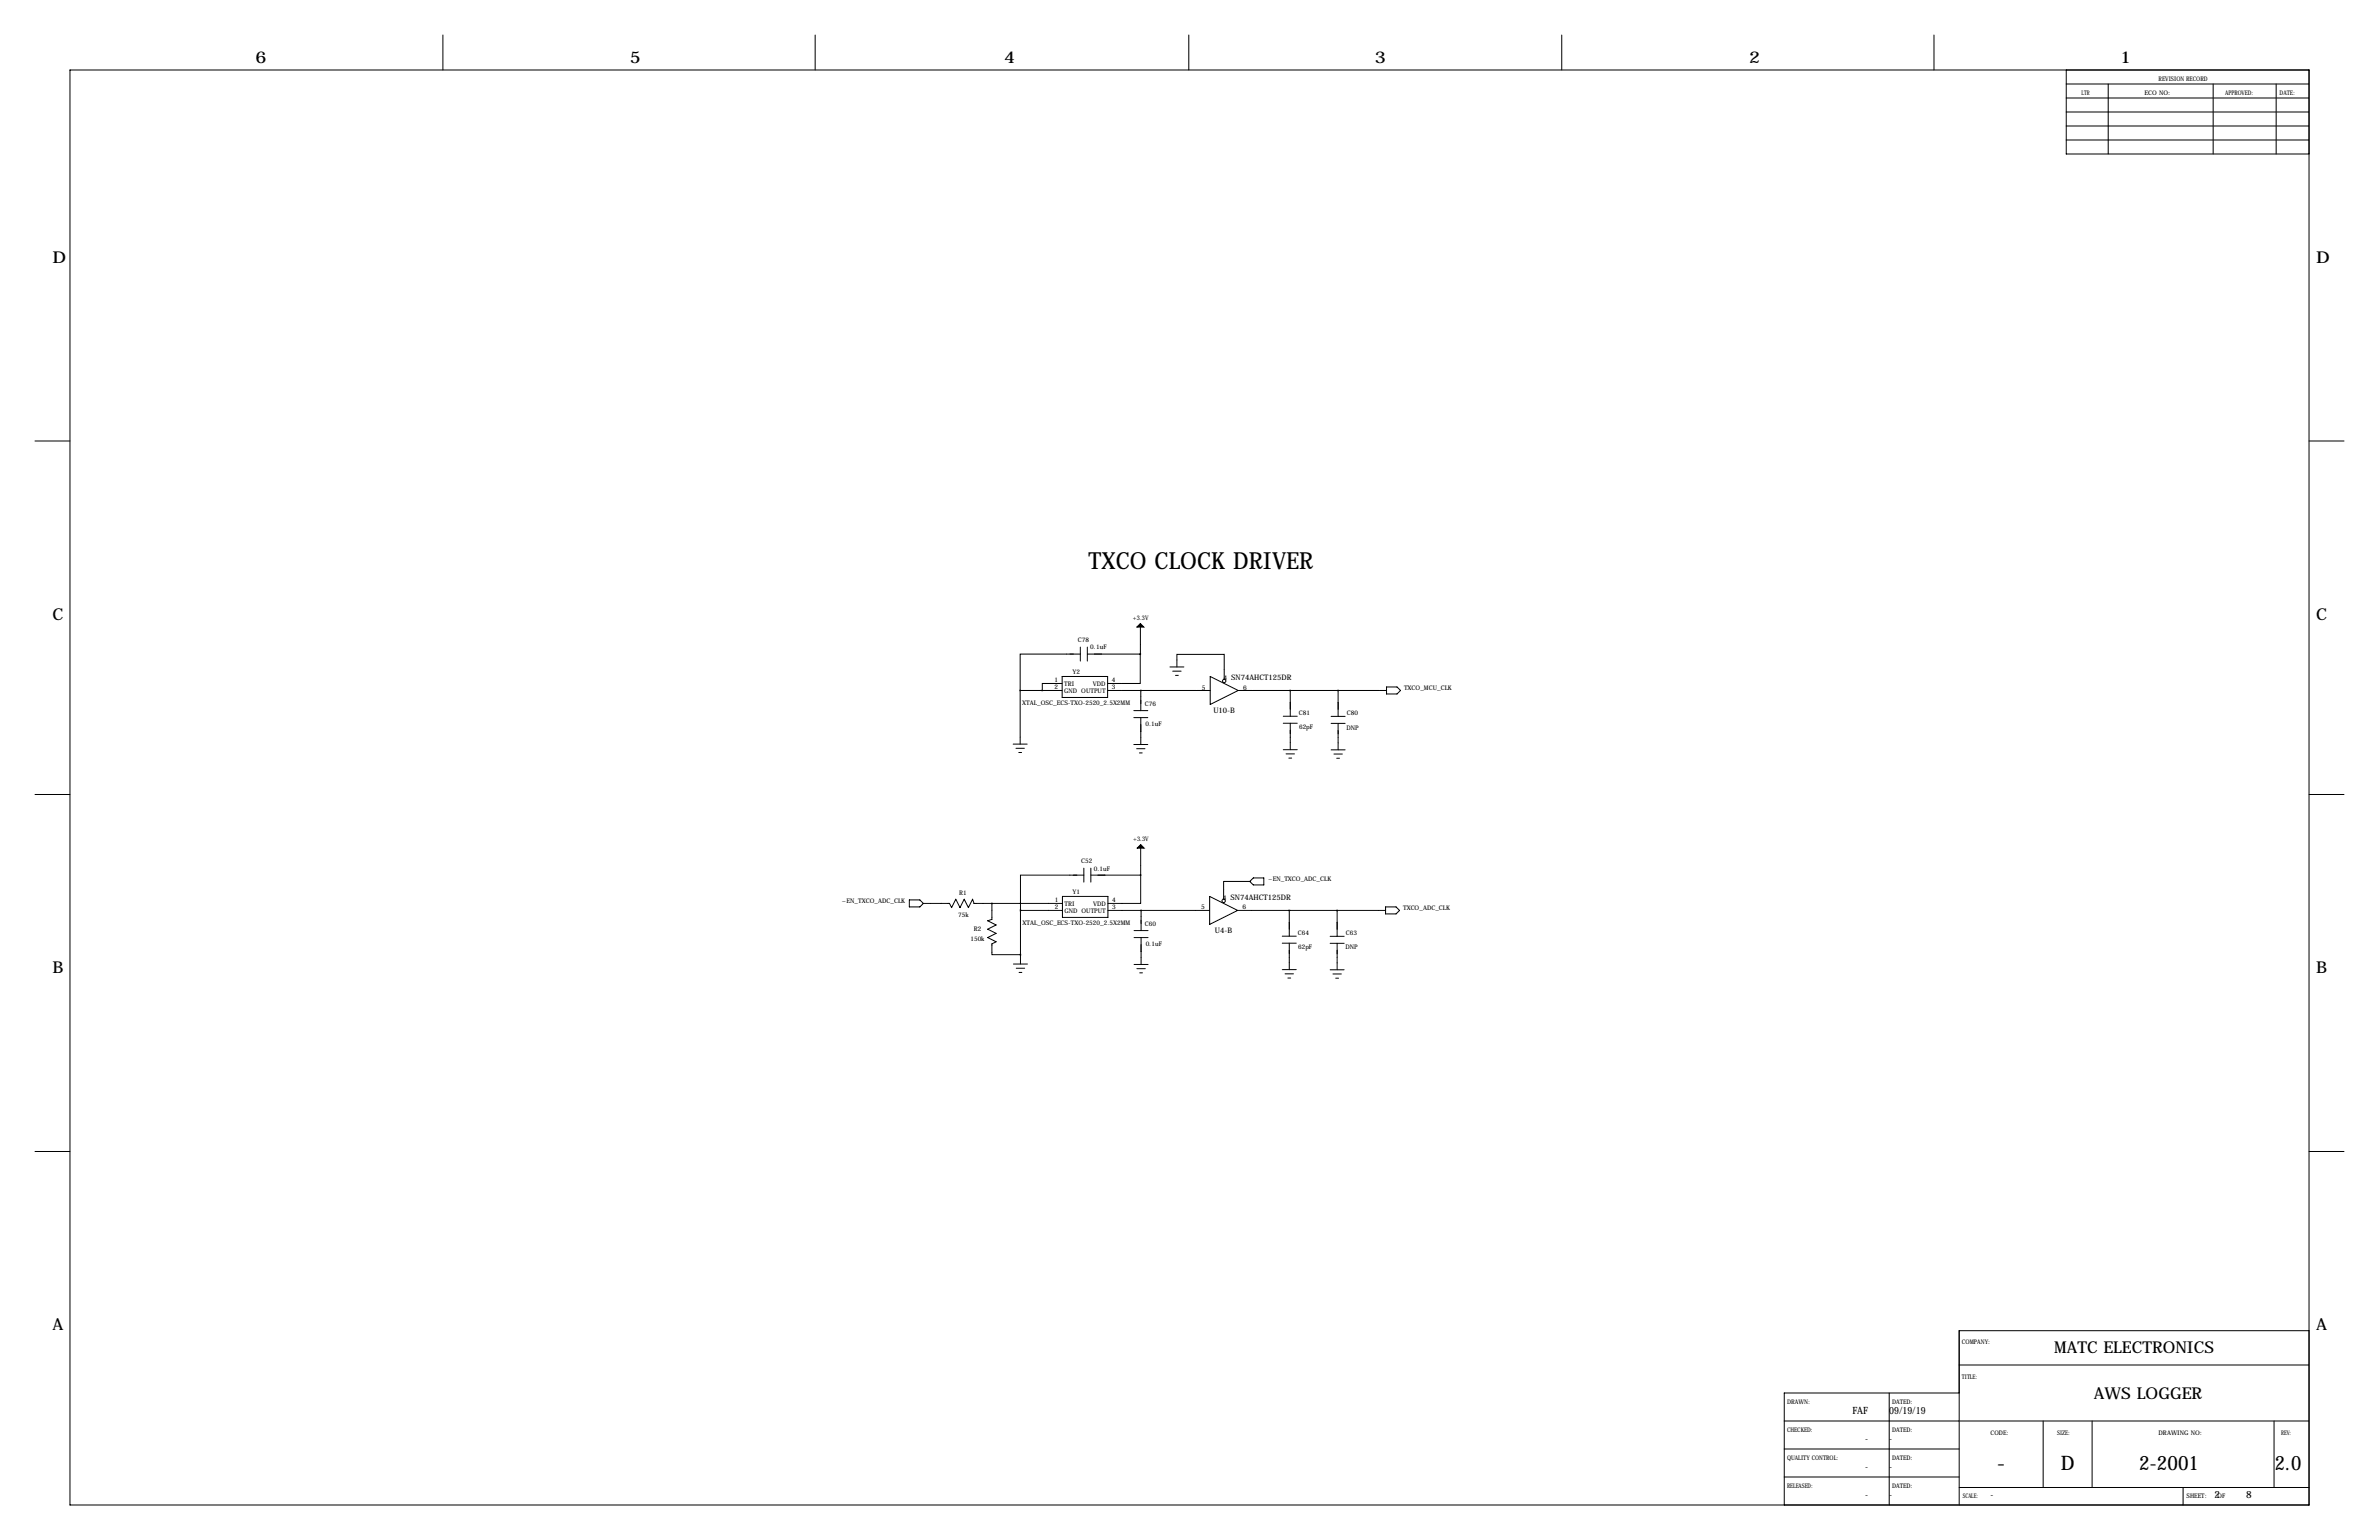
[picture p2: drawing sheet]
<svg xmlns="http://www.w3.org/2000/svg" width="864mm" height="559mm" viewBox="0 0 864 559" stroke-linecap="round" stroke-linejoin="round" font-family="sans-serif">
<defs><g id="words">
<text font-size="8.6" x="395.2" y="206.5">TXCO CLOCK DRIVER</text>
<g font-size="7.3">
<text x="724.9" y="533.4">-</text>
<text x="748.1" y="533.4">D</text>
<text x="776.5" y="533.4">2-2001</text>
<text x="825.7" y="533.4">2.0</text>
</g>
<g font-size="5.9">
<text x="92.7" y="22.9">6</text>
<text x="228.6" y="22.9">5</text>
<text x="364.5" y="22.9">4</text>
<text x="499.1" y="22.9">3</text>
<text x="635" y="22.9">2</text>
<text x="769.6" y="22.9">1</text>
<text x="19" y="95.2">D</text>
<text x="840.7" y="95.2">D</text>
<text x="19" y="224.8">C</text>
<text x="840.7" y="224.8">C</text>
<text x="19" y="353.1">B</text>
<text x="840.7" y="353.1">B</text>
<text x="19" y="482.6">A</text>
<text x="840.7" y="482.6">A</text>
<text x="745.6" y="491">MATC ELECTRONICS</text>
<text x="760.1" y="507.5">AWS LOGGER</text>
</g>
<g font-size="3.6">
<text x="672.4" y="513.1">FAF</text>
<text x="685.8" y="513.1">09/19/19</text>
<text x="677.1" y="523.2">-</text>
<text x="685.8" y="523.2">-</text>
<text x="677.1" y="533.4">-</text>
<text x="685.8" y="533.4">-</text>
<text x="677.1" y="543.6">-</text>
<text x="685.8" y="543.6">-</text>
<text x="722.6" y="543.6">-</text>
<text x="803.9" y="543.6">2</text>
<text x="815.3" y="543.6">8</text>
</g>
<g font-size="2.7">
<text x="446.9" y="246.7">SN74AHCT125DR</text>
<text x="440.5" y="258.8">U10-B</text>
<text x="446.7" y="326.5">SN74AHCT125DR</text>
<text x="441" y="338.6">U4-B</text>
</g>
<g font-size="2.4">
<text x="436.2" y="250.2">5</text>
<text x="444.1" y="246.9">4</text>
<text x="451.3" y="250.2">6</text>
<text x="436" y="330">5</text>
<text x="443.9" y="326.7">4</text>
<text x="451.1" y="330">6</text>
</g>
<g font-size="2.3">
<text x="783.6" y="29.2">REVISION RECORD</text>
<text x="755.6" y="34.3">LTR</text>
<text x="778.5" y="34.3">ECO NO:</text>
<text x="807.7" y="34.3">APPROVED:</text>
<text x="827.5" y="34.3">DATE:</text>
<text x="411.2" y="224.8">+3.3V</text>
<text x="391.3" y="233">C78</text>
<text x="395.8" y="235.7">0.1uF</text>
<text x="389.3" y="244.4">Y2</text>
<text x="382.8" y="247.5">1</text>
<text x="382.8" y="250">2</text>
<text x="386.3" y="248.8">TRI</text>
<text x="386.3" y="251.4">GND OUTPUT</text>
<text x="396.7" y="248.8">VDD</text>
<text x="403.6" y="250">3</text>
<text x="403.6" y="247.5">4</text>
<text x="509.7" y="250.3">TXCO_MCU_CLK</text>
<text x="371.1" y="255.7">XTAL_OSC_ECS-TXO-2520_2.5X2MM</text>
<text x="415.5" y="256">C76</text>
<text x="415.8" y="263.4">0.1uF</text>
<text x="471.5" y="259.5">C81</text>
<text x="488.9" y="259.5">C80</text>
<text x="471.6" y="264.5">62pF</text>
<text x="488.8" y="264.7">DNP</text>
<text x="411.3" y="305.1">+3.3V</text>
<text x="392.5" y="313.2">C52</text>
<text x="397.1" y="315.9">0.1uF</text>
<text x="460.3" y="319.8">~EN_TXCO_ADC_CLK</text>
<text x="305.6" y="327.8">~EN_TXCO_ADC_CLK</text>
<text x="348.2" y="324.7">R1</text>
<text x="382.9" y="327.3">1</text>
<text x="382.9" y="329.8">2</text>
<text x="386.4" y="328.6">TRI</text>
<text x="389.4" y="324.3">Y1</text>
<text x="396.8" y="328.6">VDD</text>
<text x="403.7" y="329.8">3</text>
<text x="403.7" y="327.3">4</text>
<text x="347.9" y="332.7">75k</text>
<text x="371.2" y="335.5">XTAL_OSC_ECS-TXO-2520_2.5X2MM</text>
<text x="386.4" y="331.2">GND OUTPUT</text>
<text x="415.6" y="335.8">C60</text>
<text x="509.3" y="330.1">TXCO_ADC_CLK</text>
<text x="352.3" y="341.4">150k</text>
<text x="353.5" y="337.8">R2</text>
<text x="471.2" y="339.3">C64</text>
<text x="488.5" y="339.3">C63</text>
<text x="415.9" y="343.2">0.1uF</text>
<text x="471.2" y="344.3">62pF</text>
<text x="488.4" y="344.5">DNP</text>
<text x="712.2" y="487.7">COMPANY:</text>
<text x="712.2" y="500.4">TITLE:</text>
<text x="648.7" y="509.3">DRAWN:</text>
<text x="686.8" y="509.3">DATED:</text>
<text x="648.7" y="519.4">CHECKED:</text>
<text x="686.8" y="519.4">DATED:</text>
<text x="722.6" y="520.7">CODE:</text>
<text x="746.8" y="520.7">SIZE:</text>
<text x="783.6" y="520.7">DRAWING NO:</text>
<text x="828" y="520.7">REV:</text>
<text x="648.7" y="529.6">QUALITY CONTROL:</text>
<text x="686.8" y="529.6">DATED:</text>
<text x="648.7" y="539.8">RELEASED:</text>
<text x="686.8" y="539.8">DATED:</text>
<text x="712.5" y="543.6">SCALE:</text>
<text x="793.7" y="543.6">SHEET:</text>
<text x="805" y="543.6">OF</text>
</g>
</g></defs>
<g fill="none" stroke="#000" stroke-width=".36">
<path d="M160.8 12.7v12.7M295.9 12.7v12.7M431.5 12.7v12.7M566.9 12.7v12.7M702.1 12.7v12.7M25.4 25.4h812.8v520.7h-812.8zM750.1 25.4v30.5h88.1M750.1 35.6h88.1M750.1 30.5h88.1M765.3 30.5v25.4M803.4 30.5v25.4M826.3 30.5v25.4"/>
<path d="M750.1 50.8h88.1M750.1 45.7h88.1M750.1 40.6h88.1M12.7 160h12.7M838.2 160h12.7M392.2 237.3h-21.9v13.2M392.2 234.8v5.1M394.7 237.3h19.2M394.7 234.8v5.1M413.9 237.3v10.7h-11.8M414 226.3l-.1 11M370.3 250.5h15.3"/>
<path d="M370.3 250.5v19.5M385.6 248h-7.2v2.5M385.6 245.5h16.5v7.6h-16.5zM402.1 250.5h37.2M411.6 257.9h5.1M414.1 250.5v7.4M424.7 242h5.1M425.7 243.5h3.1M426.7 245.1h1M427.2 242v-4.6h17.2v9.1M439.3 245.5l10.2 5-10.2 5.1zM449.5 250.5h53.8"/>
<path d="M465.8 259.9h5.1M468.4 250.5v9.4M483.2 259.9h5.1M485.7 250.5v9.4M503.3 249.3h3.8l1.3 1.2-1.3 1.3h-3.8zM367.8 270h5.1M368.8 271.5h3.1M369.8 273h1M411.6 260.4h5.1M411.6 270.2h5.1M412.6 271.7h3M413.6 273.2h1"/>
<path d="M414.1 260.4v9.8M465.8 262.4h5.1M465.8 272h5.1M466.9 273.6h3M467.9 275.1h1M468.4 262.4v9.6M483.2 262.5h5.1M483.2 272.1h5.1M484.2 273.6h3.1M485.2 275.1h1.1M485.7 262.5v9.6M12.7 288.3h12.7"/>
<path d="M838.2 288.3h12.7M393.4 317.6h-23v12.8M393.4 315v5.1M396 317.6h18.1M396 315v5.1M414.1 317.6v10.2h-11.9M414.1 306.5v11.1M453.7 319.8h-9.5v6.5M455 318.6h3.8v2.5h-3.8l-1.3-1.3zM330.1 326.5h3.8l1.3 1.3-1.3 1.3h-3.8zM335.2 327.8h9.5l.7 1.5 1.6-3 1.5 3 1.5-3 1.5 3 1.6-3 .5 1.5h32.1M360.1 327.8v5.8l-1.6 .5 3.1 1.5-3.1 1.6 3.1 1.5-3.1 1.5 3.1 1.5-1.5 .8v3.9h10.3"/>
<path d="M370.4 330.4h15.3M370.4 330.4v19.4M385.7 325.3h16.5v7.6h-16.5zM402.2 330.4h36.9M411.7 337.7h5.1M414.2 330.4v7.3M439.1 325.3l10.2 5.1-10.2 5zM449.3 330.4h53.7M465.5 339.7h5.1M468 330.4v9.3M482.9 339.8h5M485.4 330.4v9.4"/>
<path d="M503 329.1h3.8l1.3 1.3-1.3 1.2h-3.8zM367.9 349.8h5.1M368.9 351.3h3.1M369.9 352.9h1M411.7 340.2h5.1M411.7 350h5.1M412.7 351.5h3M413.7 353h1M414.2 340.2v9.8M465.5 342.2h5.1M465.5 351.8h5.1M466.5 353.4h3"/>
<path d="M467.5 354.9h1M468 342.2v9.6M482.9 342.3h5M482.9 351.9h5M483.9 353.4h3M484.9 354.9h1M485.4 342.3v9.6M12.7 417.8h12.7M838.2 417.8h12.7M711.2 495.3h127M838.2 482.9h-127v63.2M647.7 515.6h190.5"/>
<path d="M685.8 505.5v40.6M711.2 505.5h-63.5v40.6M741.7 515.6v24.2M759.5 515.6v24.2M825.5 515.6v24.2M647.7 535.9h63.5M647.7 525.8h63.5M711.2 539.8h127M792.5 539.8v6.3"/>
<circle cx="444.4" cy="247.1" r=".61"/>
<circle cx="444.2" cy="326.9" r=".61"/>
</g>
<path d="M412.7 227.5l1.3-1.2 1.2 1.2zM414.1 306.5l1.2 1.2h-2.5z" fill="#000" stroke="#000" stroke-width=".36"/>
<path d="M378.3 250.5a.05 .05 0 0 0 .1 0 .05 .05 0 0 0-.1 0zM370.3 250.5a.05 .05 0 0 0 .1 0 .05 .05 0 0 0-.1 0zM485.7 250.5a.05 .05 0 0 0 .1 0 .05 .05 0 0 0-.1 0zM370.4 330.4a.05 .05 0 0 0 .1 0 .05 .05 0 0 0-.1 0zM370.4 346.4a.05 .05 0 0 0 .1 0 .05 .05 0 0 0-.1 0zM360 327.8a.05 .05 0 0 0 .1 0 .05 .05 0 0 0-.1 0zM414 317.6a.05 .05 0 0 0 .1 0 .05 .05 0 0 0-.1 0z" fill="#000" stroke="#000" stroke-width=".63"/>
<use href="#words"/>
</svg>
